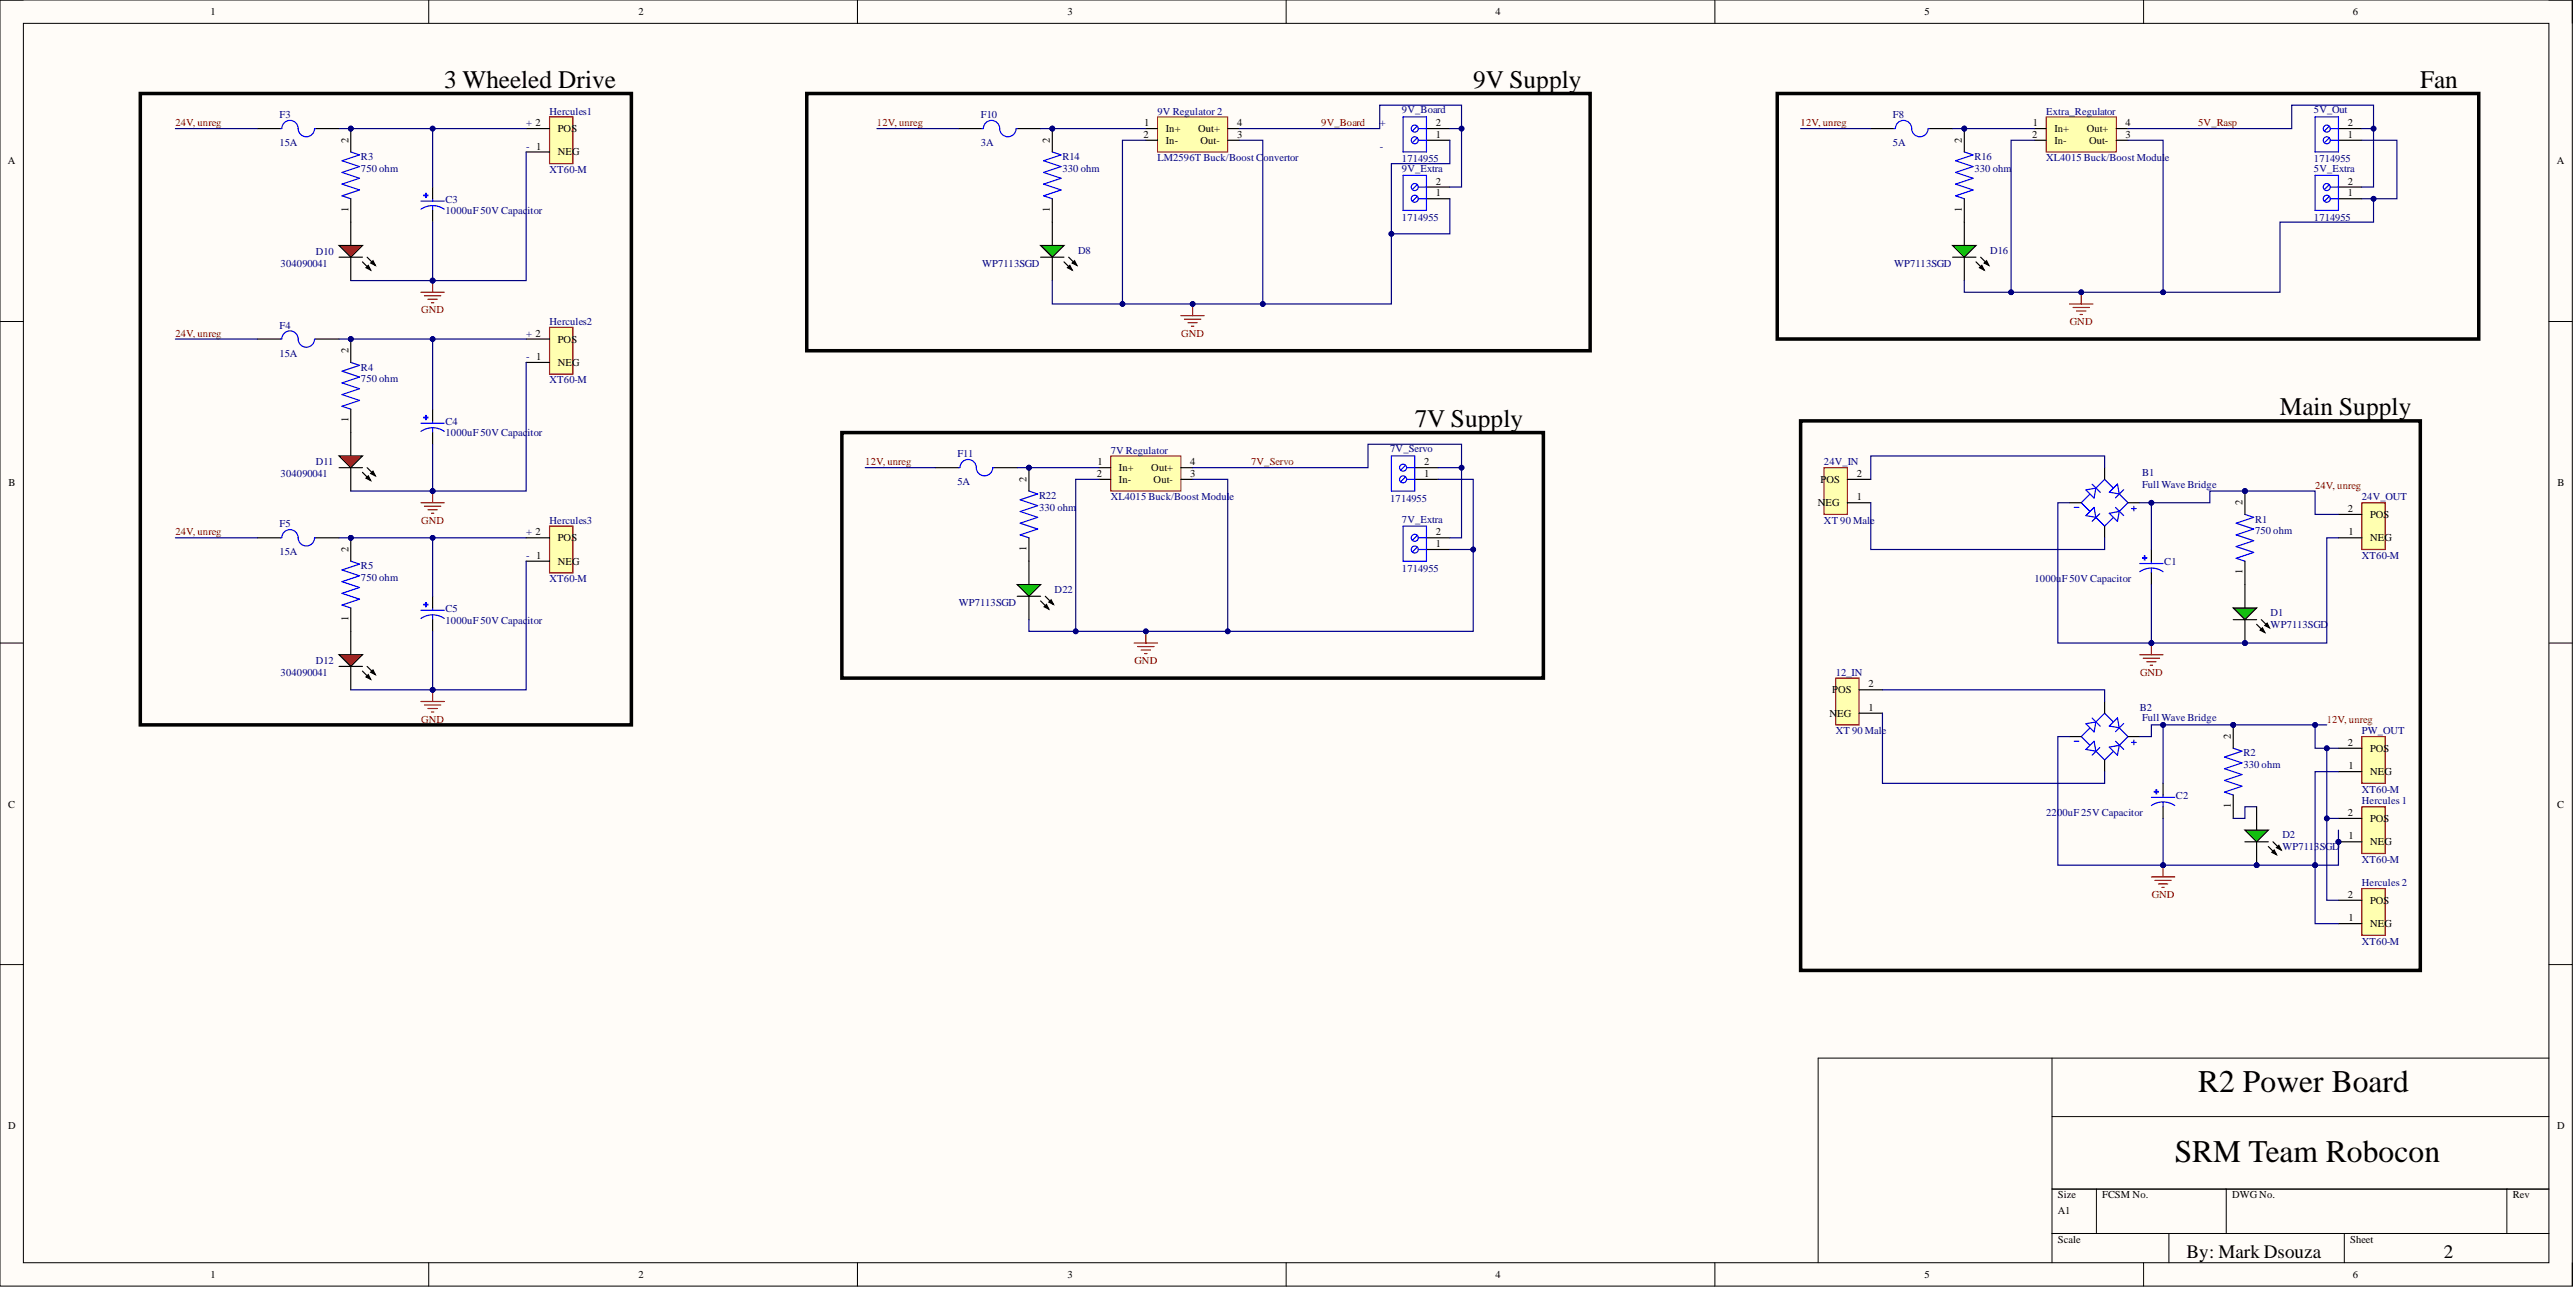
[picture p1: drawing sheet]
<svg xmlns="http://www.w3.org/2000/svg" width="558mm" height="279mm" viewBox="0 0 558 279" stroke-linecap="round" stroke-linejoin="round" font-family="sans-serif">
<defs><g id="words">
<g font-size="6.8">
<text x="476.7" y="236.7">R2 Power Board</text>
<text x="471.6" y="251.9">SRM Team Robocon</text>
</g>
<g font-size="5.5">
<text x="96.4" y="19.1">3 Wheeled Drive</text>
<text x="319.5" y="19.1">9V Supply</text>
<text x="524.9" y="19.1">Fan</text>
<text x="306.8" y="92.6">7V Supply</text>
<text x="494.5" y="90">Main Supply</text>
</g>
<g font-size="4.1">
<text x="474.2" y="272.8">By: Mark Dsouza</text>
<text x="530" y="272.8">2</text>
</g>
<g font-size="2.3">
<text x="45.6" y="3.3">1</text>
<text x="138.5" y="3.3">2</text>
<text x="231.5" y="3.3">3</text>
<text x="324.3" y="3.3">4</text>
<text x="417.4" y="3.3">5</text>
<text x="510.3" y="3.3">6</text>
<text x="121" y="28.6">POS</text>
<text x="248" y="29.9">2</text>
<text x="248.2" y="27.4">1</text>
<text x="252.8" y="28.6">In+</text>
<text x="259.8" y="28.6">Out+</text>
<text x="268.3" y="29.9">3</text>
<text x="268.3" y="27.4">4</text>
<text x="311.4" y="29.9">1</text>
<text x="311.4" y="27.4">2</text>
<text x="440.7" y="29.9">2</text>
<text x="440.9" y="27.4">1</text>
<text x="445.5" y="28.6">In+</text>
<text x="452.5" y="28.6">Out+</text>
<text x="461" y="29.9">3</text>
<text x="461" y="27.4">4</text>
<text x="509.2" y="29.9">1</text>
<text x="509.2" y="27.4">2</text>
<text x="1.7" y="35.6">A</text>
<text x="75.6" y="30.9" transform="rotate(-90 75.6 30.9)">2</text>
<text x="121" y="33.7">NEG</text>
<text x="227.7" y="30.9" transform="rotate(-90 227.7 30.9)">2</text>
<text x="252.8" y="31.2">In-</text>
<text x="260.3" y="31.2">Out-</text>
<text x="425.5" y="30.9" transform="rotate(-90 425.5 30.9)">2</text>
<text x="445.5" y="31.2">In-</text>
<text x="453.1" y="31.2">Out-</text>
<text x="554.5" y="35.6">A</text>
<text x="311.4" y="40">2</text>
<text x="509.2" y="40">2</text>
<text x="75.6" y="46" transform="rotate(-90 75.6 46)">1</text>
<text x="227.7" y="46" transform="rotate(-90 227.7 46)">1</text>
<text x="311.4" y="42.6">1</text>
<text x="425.5" y="46" transform="rotate(-90 425.5 46)">1</text>
<text x="509.2" y="42.6">1</text>
<text x="75.6" y="76.5" transform="rotate(-90 75.6 76.5)">2</text>
<text x="121" y="74.3">POS</text>
<text x="121" y="79.3">NEG</text>
<text x="75.6" y="91.6" transform="rotate(-90 75.6 91.6)">1</text>
<text x="238" y="100.9">1</text>
<text x="258.1" y="100.9">4</text>
<text x="308.9" y="100.9">2</text>
<text x="1.9" y="105.3">B</text>
<text x="222.6" y="104.4" transform="rotate(-90 222.6 104.4)">2</text>
<text x="237.9" y="103.4">2</text>
<text x="242.7" y="102.1">In+</text>
<text x="242.7" y="104.7">In-</text>
<text x="249.7" y="102.1">Out+</text>
<text x="250.2" y="104.7">Out-</text>
<text x="258.1" y="103.4">3</text>
<text x="308.9" y="103.4">1</text>
<text x="394.8" y="104.7">POS</text>
<text x="402.7" y="103.4">2</text>
<text x="554.7" y="105.3">B</text>
<text x="394.2" y="109.7">N</text>
<text x="395.9" y="109.7">EG</text>
<text x="402.7" y="108.5">1</text>
<text x="486.4" y="109.5" transform="rotate(-90 486.4 109.5)">2</text>
<text x="509.2" y="111">2</text>
<text x="514" y="112.3">POS</text>
<text x="75.6" y="119.6" transform="rotate(-90 75.6 119.6)">2</text>
<text x="121" y="117.3">POS</text>
<text x="222.6" y="119.4" transform="rotate(-90 222.6 119.4)">1</text>
<text x="311.4" y="118.6">1</text>
<text x="311.4" y="116.1">2</text>
<text x="509.3" y="116.1">1</text>
<text x="514" y="117.3">NEG</text>
<text x="121" y="122.4">NEG</text>
<text x="486.4" y="124.5" transform="rotate(-90 486.4 124.5)">1</text>
<text x="75.6" y="134.7" transform="rotate(-90 75.6 134.7)">1</text>
<text x="405.2" y="149">2</text>
<text x="396.8" y="155.4">N</text>
<text x="397.4" y="150.3">POS</text>
<text x="398.4" y="155.4">EG</text>
<text x="405.2" y="154.1">1</text>
<text x="483.8" y="160.2" transform="rotate(-90 483.8 160.2)">2</text>
<text x="509.2" y="161.7">2</text>
<text x="509.3" y="166.8">1</text>
<text x="514" y="163">POS</text>
<text x="514" y="168">NEG</text>
<text x="1.8" y="175">C</text>
<text x="483.8" y="175.2" transform="rotate(-90 483.8 175.2)">1</text>
<text x="509.2" y="176.9">2</text>
<text x="514" y="178.2">POS</text>
<text x="554.6" y="175">C</text>
<text x="509.3" y="182">1</text>
<text x="514" y="183.2">NEG</text>
<text x="509.2" y="194.6">2</text>
<text x="514" y="195.9">POS</text>
<text x="509.3" y="199.7">1</text>
<text x="514" y="201">NEG</text>
<text x="1.8" y="244.7">D</text>
<text x="554.6" y="244.7">D</text>
<text x="446.3" y="259.8">Size</text>
<text x="446.3" y="263.1">A1</text>
<text x="455.9" y="259.8">FCSM No.</text>
<text x="484.1" y="259.8">DWGNo.</text>
<text x="544.9" y="259.8">Rev</text>
<text x="446.3" y="269.4">Scale</text>
<text x="509.7" y="269.4">Sheet</text>
<text x="45.6" y="277">1</text>
<text x="138.5" y="277">2</text>
<text x="231.5" y="277">3</text>
<text x="324.3" y="277">4</text>
<text x="417.4" y="277">5</text>
<text x="510.3" y="277">6</text>
</g>
<g font-size="2.3" fill="#800000">
<text x="38" y="27.4">24V, unreg</text>
<text x="190.2" y="27.4">12V, unreg</text>
<text x="286.5" y="27.4">9V_Board</text>
<text x="390.5" y="27.4">12V, unreg</text>
<text x="476.7" y="27.4">5V_Rasp</text>
<text x="91.4" y="67.9">GND</text>
<text x="448.9" y="70.4">GND</text>
<text x="38" y="73">24V, unreg</text>
<text x="256.2" y="73">GND</text>
<text x="187.6" y="100.9">12V, unreg</text>
<text x="271.3" y="100.9">7V_Servo</text>
<text x="502.1" y="105.9">24V, unreg</text>
<text x="91.4" y="113.5">GND</text>
<text x="38" y="116.1">24V, unreg</text>
<text x="246.1" y="143.9">GND</text>
<text x="464.1" y="146.5">GND</text>
<text x="91.4" y="156.6">GND</text>
<text x="504.6" y="156.6">12V, unreg</text>
<text x="466.7" y="194.6">GND</text>
</g>
<g font-size="2.3" fill="#000080">
<text x="60.6" y="25.6">F3</text>
<text x="114.1" y="27.4">+ 2</text>
<text x="119.2" y="24.8">Hercules1</text>
<text x="212.7" y="25.6">F10</text>
<text x="251" y="24.8">9V Regulator 2</text>
<text x="299.2" y="27.4">+</text>
<text x="304" y="24.6">9V_Board</text>
<text x="410.5" y="25.6">F8</text>
<text x="443.8" y="24.8">Extra_Regulator</text>
<text x="501.8" y="24.6">5V_Out</text>
<text x="60.6" y="31.7">15A</text>
<text x="78.3" y="34.7">R3</text>
<text x="114.1" y="32.4">- 1</text>
<text x="212.7" y="31.7">3A</text>
<text x="230.4" y="34.7">R14</text>
<text x="251" y="35">LM2596T Buck/Boost Convertor</text>
<text x="299.2" y="32.4">-</text>
<text x="304" y="35.2">1714955</text>
<text x="410.5" y="31.7">5A</text>
<text x="428.2" y="34.7">R16</text>
<text x="443.8" y="35">XL4015 Buck/Boost Modul</text>
<text x="469.5" y="35">e</text>
<text x="501.8" y="35.2">1714955</text>
<text x="78.3" y="37.2">750 ohm</text>
<text x="119.2" y="37.5">XT60-M</text>
<text x="230.4" y="37.2">330 ohm</text>
<text x="304" y="37.2">9V_Extra</text>
<text x="428.2" y="37.2">330 ohm</text>
<text x="501.8" y="37.2">5V_Extra</text>
<text x="96.6" y="43.9">C3</text>
<text x="96.6" y="46.5">1000uF 50V Capacitor</text>
<text x="304" y="47.9">1714955</text>
<text x="501.8" y="47.9">1714955</text>
<text x="60.9" y="57.8">304090041</text>
<text x="68.5" y="55.2">D10</text>
<text x="213" y="57.8">WP7113SGD</text>
<text x="233.8" y="55">D8</text>
<text x="410.8" y="57.8">WP7113SGD</text>
<text x="431.6" y="55">D16</text>
<text x="60.6" y="71.2">F4</text>
<text x="119.2" y="70.4">Hercules2</text>
<text x="60.6" y="77.3">15A</text>
<text x="114.1" y="73">+ 2</text>
<text x="78.3" y="80.3">R4</text>
<text x="78.3" y="82.9">750 ohm</text>
<text x="114.1" y="78.1">- 1</text>
<text x="119.2" y="83.1">XT60-M</text>
<text x="96.6" y="92.1">C4</text>
<text x="96.6" y="94.6">1000uF 50V Capacitor</text>
<text x="68.5" y="100.9">D11</text>
<text x="207.7" y="99.1">F11</text>
<text x="240.9" y="98.3">7V Regulator</text>
<text x="301.5" y="98.1">7V_Servo</text>
<text x="395.6" y="100.9">24V_IN</text>
<text x="60.9" y="103.4">304090041</text>
<text x="207.7" y="105.2">5A</text>
<text x="464.5" y="103.1">B1</text>
<text x="464.5" y="105.7">Full Wave Bridge</text>
<text x="119.2" y="113.5">Hercules3</text>
<text x="225.3" y="108.2">R22</text>
<text x="225.3" y="110.7">330 ohm</text>
<text x="240.9" y="108.5">XL4015 Buck/Boost Modul</text>
<text x="266.6" y="108.5">e</text>
<text x="301.5" y="108.7">1714955</text>
<text x="304" y="113.3">7V_Extra</text>
<text x="395.6" y="113.5">XT 90 Male</text>
<text x="489.1" y="113.3">R1</text>
<text x="512.2" y="108.5">24V_OUT</text>
<text x="60.6" y="114.3">F5</text>
<text x="114.1" y="116.1">+ 2</text>
<text x="489.1" y="115.8">750 ohm</text>
<text x="60.6" y="120.4">15A</text>
<text x="78.3" y="123.4">R5</text>
<text x="78.3" y="126">750 ohm</text>
<text x="114.1" y="121.1">- 1</text>
<text x="304" y="123.9">1714955</text>
<text x="469.4" y="122.5">C1</text>
<text x="512.2" y="121.1">XT60-M</text>
<text x="119.2" y="126.2">XT60-M</text>
<text x="207.9" y="131.3">WP7113SGD</text>
<text x="228.7" y="128.5">D22</text>
<text x="441.2" y="126.2">1000uF 50V Capacitor</text>
<text x="96.6" y="132.6">C5</text>
<text x="96.6" y="135.2">1000uF 50V Capacitor</text>
<text x="492.4" y="133.6">D1</text>
<text x="492.4" y="136.1">WP7113SGD</text>
<text x="68.5" y="143.9">D12</text>
<text x="60.9" y="146.5">304090041</text>
<text x="398.1" y="146.5">12_IN</text>
<text x="464" y="154.1">B2</text>
<text x="398.1" y="159.2">XT 90 Male</text>
<text x="464.5" y="156.4">Full Wave Bridge</text>
<text x="512.2" y="159.2">PW_OUT</text>
<text x="486.5" y="164">R2</text>
<text x="486.5" y="166.5">330 ohm</text>
<text x="471.9" y="173.2">C2</text>
<text x="512.2" y="171.8">XT60-M</text>
<text x="443.8" y="176.9">2200uF 25V Capacitor</text>
<text x="512.2" y="174.4">Hercules 1</text>
<text x="495" y="181.7">D2</text>
<text x="495" y="184.2">WP7113SGD</text>
<text x="512.2" y="187">XT60-M</text>
<text x="512.2" y="192.1">Hercules 2</text>
<text x="512.2" y="204.8">XT60-M</text>
</g>
</g></defs>
<path d="M0 0h557.9v278.8h-557.9z" fill-rule="evenodd" fill="#fffcf8"/>
<path d="M0 0h557.9v278.8h-557.9z" fill="none" stroke="#000" stroke-width=".22"/>
<path d="M5.1 5.1h547.7v268.6h-547.7z" fill-rule="evenodd" fill="#fffcf8"/>
<g fill="none" stroke="#000" stroke-width=".22">
<path d="M0 0h5.1M93 0v5.1M186 0v5.1M278.9 0v5.1M371.9 0v5.1M464.9 0v5.1M552.8 0h5.1v5.1M5.1 5.1h547.7v268.6h-547.7zM0 69.7h5.1M552.8 69.7h5.1M0 139.4h5.1M552.8 139.4h5.1"/>
<path d="M0 209.1h5.1M552.8 209.1h5.1M445 229.4v44.3M552.8 229.4h-158.5v44.3M445 242h107.8M445 257.7h107.8M454.7 257.7v9.7M482.8 257.7v9.7M543.7 257.7v9.7M93 273.7v5.1M186 273.7v5.1M278.9 273.7v5.1"/>
<path d="M371.9 273.7v5.1M445 267.4h107.8M464.9 273.7v5.1M470.4 267.4v6.3M508.4 267.4v6.3M557.9 273.7v5.1"/>
</g>
<path d="M30.4 20.3h106.5v136.8h-106.5zM175 20.3h169.9v55.7h-169.9zM385.4 20.3h152.2v53.2h-152.2zM390.5 91.2h134.4v119.1h-134.4z" fill="none" stroke="#000" stroke-width=".76"/>
<circle cx="486.9" cy="139.4" r=".51" fill="#000080"/>
<circle cx="486.9" cy="139.4" r=".51" fill="none" stroke="#000080" stroke-width=".22"/>
<path d="M486.9 126.7v5.1M486.9 134.3v5.1" fill="none" stroke="#000" stroke-width=".25"/>
<circle cx="486.9" cy="139.4" r=".51" fill="#000080"/>
<circle cx="486.9" cy="139.4" r=".51" fill="none" stroke="#000080" stroke-width=".22"/>
<path d="M484.3 131.8h5.1l-2.5 2.5z" fill="#00bf00"/>
<path d="M484.3 131.8h5.1l-2.5 2.5zM484.3 134.3h5.1M489.4 135.3l1.8 1.8M490.2 136.6l.5-.5 .5 1zM490.4 134.3l1.8 1.8M491.2 135.6l.5-.5 .5 1z" fill="none" stroke="#000" stroke-width=".25"/>
<path d="M490.2 136.6l.5-.5 .5 1zM491.2 135.6l.5-.5 .5 1z" fill="#000"/>
<path d="M91.3 63.4h5.1M92 64.1h3.6M92.8 64.9h2M93.6 65.6h.5M93.8 60.8v2.6" fill="none" stroke="#800000" stroke-width=".25"/>
<circle cx="93.8" cy="60.8" r=".51" fill="#000080"/>
<circle cx="93.8" cy="60.8" r=".51" fill="none" stroke="#000080" stroke-width=".22"/>
<path d="M91.3 109h5.1M92 109.7h3.6M92.8 110.5h2M93.6 111.3h.5M93.8 106.4v2.6" fill="none" stroke="#800000" stroke-width=".25"/>
<circle cx="93.8" cy="106.4" r=".51" fill="#000080"/>
<circle cx="93.8" cy="106.4" r=".51" fill="none" stroke="#000080" stroke-width=".22"/>
<path d="M91.3 152.1h5.1M92 152.8h3.6M92.8 153.6h2M93.6 154.3h.5M93.8 149.5v2.6" fill="none" stroke="#800000" stroke-width=".25"/>
<circle cx="93.8" cy="149.5" r=".51" fill="#000080"/>
<circle cx="93.8" cy="149.5" r=".51" fill="none" stroke="#000080" stroke-width=".22"/>
<circle cx="489.4" cy="187.5" r=".51" fill="#000080"/>
<circle cx="489.4" cy="187.5" r=".51" fill="none" stroke="#000080" stroke-width=".22"/>
<path d="M489.4 174.9v5M489.4 182.5v5" fill="none" stroke="#000" stroke-width=".25"/>
<circle cx="489.4" cy="187.5" r=".51" fill="#000080"/>
<circle cx="489.4" cy="187.5" r=".51" fill="none" stroke="#000080" stroke-width=".22"/>
<path d="M486.9 179.9h5l-2.5 2.6z" fill="#00bf00"/>
<path d="M486.9 179.9h5l-2.5 2.6zM486.9 182.5h5M491.9 183.5l1.8 1.8M492.7 184.7l.5-.5 .5 1.1zM492.9 182.5l1.8 1.7M493.7 183.7l.5-.5 .5 1z" fill="none" stroke="#000" stroke-width=".25"/>
<path d="M492.7 184.7l.5-.5 .5 1.1zM493.7 183.7l.5-.5 .5 1z" fill="#000"/>
<path d="M466.6 139.4v2.5M464 141.9h5.1M464.8 142.7h3.6M465.6 143.4h2M466.3 144.2h.5" fill="none" stroke="#800000" stroke-width=".25"/>
<circle cx="466.6" cy="139.4" r=".51" fill="#000080"/>
<circle cx="466.6" cy="139.4" r=".51" fill="none" stroke="#000080" stroke-width=".22"/>
<path d="M466.6 190.1h5M467.3 190.8h3.6M468.1 191.6h2M468.9 192.4h.5M469.1 187.5v2.6" fill="none" stroke="#800000" stroke-width=".25"/>
<circle cx="469.1" cy="187.5" r=".51" fill="#000080"/>
<circle cx="469.1" cy="187.5" r=".51" fill="none" stroke="#000080" stroke-width=".22"/>
<path d="M76.1 48.1v5.1M76.1 55.8v5" fill="none" stroke="#000" stroke-width=".25"/>
<path d="M73.5 53.2h5.1l-2.5 2.6z" fill="#f00"/>
<path d="M73.5 53.2h5.1l-2.5 2.6zM73.5 55.8h5.1M78.6 56.8l1.8 1.7M79.4 58l.5-.5 .5 1zM79.6 55.8l1.8 1.7M80.4 57l.5-.5 .5 1zM76.1 93.8v5M76.1 101.4v5" fill="none" stroke="#000" stroke-width=".25"/>
<path d="M79.4 58l.5-.5 .5 1zM80.4 57l.5-.5 .5 1z" fill="#000"/>
<path d="M73.5 98.8h5.1l-2.5 2.6z" fill="#f00"/>
<path d="M73.5 98.8h5.1l-2.5 2.6zM73.5 101.4h5.1M78.6 102.4l1.8 1.8M79.4 103.6l.5-.5 .5 1.1zM79.6 101.4l1.8 1.7M80.4 102.6l.5-.5 .5 1zM76.1 136.8v5.1M76.1 144.5v5" fill="none" stroke="#000" stroke-width=".25"/>
<path d="M79.4 103.6l.5-.5 .5 1.1zM80.4 102.6l.5-.5 .5 1z" fill="#000"/>
<path d="M73.5 141.9h5.1l-2.5 2.6z" fill="#f00"/>
<path d="M73.5 141.9h5.1l-2.5 2.6zM73.5 144.5h5.1M78.6 145.5l1.8 1.7M79.4 146.7l.5-.5 .5 1zM79.6 144.5l1.8 1.7M80.4 145.7l.5-.5 .5 1z" fill="none" stroke="#000" stroke-width=".25"/>
<path d="M79.4 146.7l.5-.5 .5 1zM80.4 145.7l.5-.5 .5 1z" fill="#000"/>
<path d="M448.8 65.9h5.1M449.6 66.6h3.5M450.3 67.4h2.1M451.1 68.2h.5M451.4 63.4v2.5" fill="none" stroke="#800000" stroke-width=".25"/>
<circle cx="451.4" cy="63.4" r=".51" fill="#000080"/>
<circle cx="451.4" cy="63.4" r=".51" fill="none" stroke="#000080" stroke-width=".22"/>
<path d="M426 48.1v5.1M426 55.8v5" fill="none" stroke="#000" stroke-width=".25"/>
<path d="M423.5 53.2h5l-2.5 2.6z" fill="#00bf00"/>
<path d="M228.2 48.1v5.1M228.2 55.8v5M423.5 53.2h5l-2.5 2.6zM423.5 55.8h5M428.5 56.8l1.8 1.7M429.3 58l.5-.5 .5 1zM429.6 55.8l1.7 1.7M430.3 57l.5-.5 .5 1z" fill="none" stroke="#000" stroke-width=".25"/>
<path d="M429.3 58l.5-.5 .5 1zM430.3 57l.5-.5 .5 1z" fill="#000"/>
<path d="M225.7 53.2h5.1l-2.6 2.6z" fill="#00bf00"/>
<path d="M225.7 53.2h5.1l-2.6 2.6zM225.7 55.8h5.1M230.8 56.8l1.7 1.7M231.5 58l.5-.5 .5 1zM231.8 55.8l1.7 1.7M232.5 57l.5-.5 .5 1z" fill="none" stroke="#000" stroke-width=".25"/>
<path d="M231.5 58l.5-.5 .5 1zM232.5 57l.5-.5 .5 1z" fill="#000"/>
<path d="M256.1 68.4h5.1M256.9 69.2h3.5M257.6 69.9h2.1M258.4 70.7h.5M258.6 65.9v2.5" fill="none" stroke="#800000" stroke-width=".25"/>
<circle cx="258.6" cy="65.9" r=".51" fill="#000080"/>
<circle cx="258.6" cy="65.9" r=".51" fill="none" stroke="#000080" stroke-width=".22"/>
<path d="M182.6 93.8h152.1v53.2h-152.1z" fill="none" stroke="#000" stroke-width=".76"/>
<path d="M246 139.4h5M248.5 136.8v2.6M246.7 140.1h3.6M247.5 140.9h2M248.2 141.7h.6" fill="none" stroke="#800000" stroke-width=".25"/>
<circle cx="248.5" cy="136.9" r=".51" fill="#000080"/>
<circle cx="248.5" cy="136.9" r=".51" fill="none" stroke="#000080" stroke-width=".22"/>
<path d="M223.1 121.6v5.1M223.1 129.2v5.1" fill="none" stroke="#000" stroke-width=".25"/>
<path d="M220.6 126.7h5.1l-2.6 2.5z" fill="#00bf00"/>
<path d="M220.6 126.7h5.1l-2.6 2.5zM220.6 129.2h5.1M225.7 130.3l1.8 1.7M226.4 131.5l.5-.5 .6 1zM226.7 129.2l1.8 1.8M227.5 130.5l.5-.5 .5 1z" fill="none" stroke="#000" stroke-width=".25"/>
<path d="M226.4 131.5l.5-.5 .6 1zM227.5 130.5l.5-.5 .5 1z" fill="#000"/>
<circle cx="486.9" cy="106.4" r=".51" fill="#000080"/>
<circle cx="486.9" cy="106.4" r=".51" fill="none" stroke="#000080" stroke-width=".22"/>
<path d="M486.9 111.5l1.9 .6-3.8 1.3 3.8 1.3-3.8 1.2 3.8 1.3-3.8 1.3 3.8 1.2-3.8 1.3 1.9 .6" fill="none" stroke="#00f" stroke-width=".25"/>
<path d="M486.9 106.4v5.1M486.9 121.6v5.1" fill="none" stroke="#000" stroke-width=".25"/>
<circle cx="486.9" cy="106.4" r=".51" fill="#000080"/>
<circle cx="486.9" cy="106.4" r=".51" fill="none" stroke="#000080" stroke-width=".22"/>
<circle cx="484.3" cy="157.1" r=".51" fill="#000080"/>
<circle cx="484.3" cy="157.1" r=".51" fill="none" stroke="#000080" stroke-width=".22"/>
<path d="M484.3 162.2l1.9 .6-3.8 1.3 3.8 1.3-3.8 1.2 3.8 1.3-3.8 1.3 3.8 1.2-3.8 1.3 1.9 .6" fill="none" stroke="#00f" stroke-width=".25"/>
<path d="M484.3 157.1v5.1M484.3 172.3v5.1" fill="none" stroke="#000" stroke-width=".25"/>
<circle cx="484.3" cy="157.1" r=".51" fill="#000080"/>
<circle cx="484.3" cy="157.1" r=".51" fill="none" stroke="#000080" stroke-width=".22"/>
<circle cx="76.1" cy="27.9" r=".51" fill="#000080"/>
<circle cx="76.1" cy="27.9" r=".51" fill="none" stroke="#000080" stroke-width=".22"/>
<path d="M76.1 32.9l1.9 .7-3.8 1.2 3.8 1.3-3.8 1.3 3.8 1.2-3.8 1.3 3.8 1.3-3.8 1.2 1.9 .7" fill="none" stroke="#00f" stroke-width=".25"/>
<path d="M76.1 27.9v5M76.1 43.1v5" fill="none" stroke="#000" stroke-width=".25"/>
<circle cx="76.1" cy="27.9" r=".51" fill="#000080"/>
<circle cx="76.1" cy="27.9" r=".51" fill="none" stroke="#000080" stroke-width=".22"/>
<circle cx="76.1" cy="73.5" r=".51" fill="#000080"/>
<circle cx="76.1" cy="73.5" r=".51" fill="none" stroke="#000080" stroke-width=".22"/>
<path d="M76.1 78.6l1.9 .6-3.8 1.3 3.8 1.2-3.8 1.3 3.8 1.3-3.8 1.2 3.8 1.3-3.8 1.3 1.9 .6" fill="none" stroke="#00f" stroke-width=".25"/>
<path d="M76.1 73.5v5.1M76.1 88.7v5.1" fill="none" stroke="#000" stroke-width=".25"/>
<circle cx="76.1" cy="73.5" r=".51" fill="#000080"/>
<circle cx="76.1" cy="73.5" r=".51" fill="none" stroke="#000080" stroke-width=".22"/>
<circle cx="76.1" cy="116.6" r=".51" fill="#000080"/>
<circle cx="76.1" cy="116.6" r=".51" fill="none" stroke="#000080" stroke-width=".22"/>
<path d="M76.1 121.6l1.9 .7-3.8 1.2 3.8 1.3-3.8 1.3 3.8 1.2-3.8 1.3 3.8 1.3-3.8 1.2 1.9 .7" fill="none" stroke="#00f" stroke-width=".25"/>
<path d="M76.1 116.6v5M76.1 131.8v5" fill="none" stroke="#000" stroke-width=".25"/>
<circle cx="76.1" cy="116.6" r=".51" fill="#000080"/>
<circle cx="76.1" cy="116.6" r=".51" fill="none" stroke="#000080" stroke-width=".22"/>
<circle cx="228.2" cy="27.9" r=".51" fill="#000080"/>
<circle cx="228.2" cy="27.9" r=".51" fill="none" stroke="#000080" stroke-width=".22"/>
<path d="M228.2 32.9l1.9 .7-3.8 1.2 3.8 1.3-3.8 1.3 3.8 1.2-3.8 1.3 3.8 1.3-3.8 1.2 1.9 .7" fill="none" stroke="#00f" stroke-width=".25"/>
<path d="M228.2 27.9v5M228.2 43.1v5" fill="none" stroke="#000" stroke-width=".25"/>
<circle cx="228.2" cy="27.9" r=".51" fill="#000080"/>
<circle cx="228.2" cy="27.9" r=".51" fill="none" stroke="#000080" stroke-width=".22"/>
<circle cx="223.1" cy="101.4" r=".51" fill="#000080"/>
<circle cx="223.1" cy="101.4" r=".51" fill="none" stroke="#000080" stroke-width=".22"/>
<path d="M223.1 106.4l1.9 .7-3.8 1.2 3.8 1.3-3.8 1.3 3.8 1.2-3.8 1.3 3.8 1.3-3.8 1.2 1.9 .7" fill="none" stroke="#00f" stroke-width=".25"/>
<path d="M223.1 101.4v5M223.1 116.6v5" fill="none" stroke="#000" stroke-width=".25"/>
<circle cx="223.1" cy="101.4" r=".51" fill="#000080"/>
<circle cx="223.1" cy="101.4" r=".51" fill="none" stroke="#000080" stroke-width=".22"/>
<circle cx="426" cy="27.9" r=".51" fill="#000080"/>
<circle cx="426" cy="27.9" r=".51" fill="none" stroke="#000080" stroke-width=".22"/>
<path d="M426 32.9l1.9 .7-3.8 1.2 3.8 1.3-3.8 1.3 3.8 1.2-3.8 1.3 3.8 1.3-3.8 1.2 1.9 .7" fill="none" stroke="#00f" stroke-width=".25"/>
<path d="M426 27.9v5M426 43.1v5" fill="none" stroke="#000" stroke-width=".25"/>
<circle cx="426" cy="27.9" r=".51" fill="#000080"/>
<circle cx="426" cy="27.9" r=".51" fill="none" stroke="#000080" stroke-width=".22"/>
<path d="M251 25.3h15.3v7.6h-15.3z" fill-rule="evenodd" fill="#ffffb0"/>
<path d="M251 25.3h15.3v7.6h-15.3z" fill="none" stroke="#800000" stroke-width=".22"/>
<path d="M248.5 27.9h2.5M248.5 30.4h2.5M266.3 27.9h2.5M266.3 30.4h2.5" fill="none" stroke="#000" stroke-width=".25"/>
<path d="M240.9 98.8h15.2v7.6h-15.2z" fill-rule="evenodd" fill="#ffffb0"/>
<path d="M240.9 98.8h15.2v7.6h-15.2z" fill="none" stroke="#800000" stroke-width=".22"/>
<path d="M238.4 101.4h2.5M238.4 103.9h2.5M256.1 101.4h2.5M256.1 103.9h2.5" fill="none" stroke="#000" stroke-width=".25"/>
<path d="M465.1 120.5h.1v.9h-.1z" fill-rule="evenodd" fill="#00f"/>
<path d="M465.1 120.5h.1v.9h-.1z" fill="none" stroke="#00f" stroke-width=".25"/>
<path d="M464.7 120.9h.9v.1h-.9z" fill-rule="evenodd" fill="#00f"/>
<path d="M464 123.9a4.5 4.5 0 0 1 5.1 0M464 122.2h5.1M464.7 120.9h.9v.1h-.9zM466.6 121.6v.6M466.6 123.2v1" fill="none" stroke="#00f" stroke-width=".25"/>
<path d="M466.6 119.1v2.5M466.6 124.2v2.5" fill="none" stroke="#000" stroke-width=".25"/>
<path d="M467.6 171.2h.1v.9h-.1z" fill-rule="evenodd" fill="#00f"/>
<path d="M467.6 171.2h.1v.9h-.1z" fill="none" stroke="#00f" stroke-width=".25"/>
<path d="M467.2 171.5h.9v.2h-.9z" fill-rule="evenodd" fill="#00f"/>
<path d="M466.6 174.6a4.5 4.5 0 0 1 5 0M466.6 172.8h5M467.2 171.5h.9v.2h-.9zM469.1 172.3v.5M469.1 173.9v1" fill="none" stroke="#00f" stroke-width=".25"/>
<path d="M469.1 169.8v2.5M469.1 174.9v2.5" fill="none" stroke="#000" stroke-width=".25"/>
<path d="M92.3 41.9h.1v.9h-.1z" fill-rule="evenodd" fill="#00f"/>
<path d="M92.3 41.9h.1v.9h-.1z" fill="none" stroke="#00f" stroke-width=".25"/>
<path d="M91.9 42.3h.9v.1h-.9z" fill-rule="evenodd" fill="#00f"/>
<path d="M91.3 45.4a4.4 4.4 0 0 1 5.1 0M91.3 43.6h5.1M91.9 42.3h.9v.1h-.9zM93.8 43.1v.5M93.8 44.6v1" fill="none" stroke="#00f" stroke-width=".25"/>
<path d="M93.8 40.5v2.6M93.8 45.6v2.5" fill="none" stroke="#000" stroke-width=".25"/>
<path d="M92.3 90.1h.1v.9h-.1z" fill-rule="evenodd" fill="#00f"/>
<path d="M92.3 90.1h.1v.9h-.1z" fill="none" stroke="#00f" stroke-width=".25"/>
<path d="M91.9 90.4h.9v.2h-.9z" fill-rule="evenodd" fill="#00f"/>
<path d="M91.3 93.5a4.4 4.4 0 0 1 5.1 0M91.3 91.7h5.1M91.9 90.4h.9v.2h-.9zM93.8 91.2v.5M93.8 92.8v1" fill="none" stroke="#00f" stroke-width=".25"/>
<path d="M93.8 88.7v2.5M93.8 93.8v2.5" fill="none" stroke="#000" stroke-width=".25"/>
<path d="M92.3 130.6h.1v.9h-.1z" fill-rule="evenodd" fill="#00f"/>
<path d="M92.3 130.6h.1v.9h-.1z" fill="none" stroke="#00f" stroke-width=".25"/>
<path d="M91.9 131h.9v.1h-.9z" fill-rule="evenodd" fill="#00f"/>
<path d="M91.3 134.1a4.4 4.4 0 0 1 5.1 0M91.3 132.3h5.1M91.9 131h.9v.1h-.9zM93.8 131.8v.5M93.8 133.3v1" fill="none" stroke="#00f" stroke-width=".25"/>
<path d="M93.8 129.2v2.6M93.8 134.3v2.5" fill="none" stroke="#000" stroke-width=".25"/>
<path d="M512.2 159.7h5.1v10.1h-5.1z" fill-rule="evenodd" fill="#ffffb0"/>
<path d="M512.2 159.7h5.1v10.1h-5.1z" fill="none" stroke="#800000" stroke-width=".25"/>
<path d="M507.1 167.3h5.1M507.1 162.2h5.1" fill="none" stroke="#000" stroke-width=".25"/>
<path d="M119.2 25.3h5.1v10.2h-5.1z" fill-rule="evenodd" fill="#ffffb0"/>
<path d="M119.2 25.3h5.1v10.2h-5.1z" fill="none" stroke="#800000" stroke-width=".25"/>
<path d="M114.1 32.9h5.1M114.1 27.9h5.1" fill="none" stroke="#000" stroke-width=".25"/>
<path d="M119.2 71h5.1v10.1h-5.1z" fill-rule="evenodd" fill="#ffffb0"/>
<path d="M119.2 71h5.1v10.1h-5.1z" fill="none" stroke="#800000" stroke-width=".25"/>
<path d="M114.1 78.6h5.1M114.1 73.5h5.1" fill="none" stroke="#000" stroke-width=".25"/>
<path d="M119.2 114h5.1v10.2h-5.1z" fill-rule="evenodd" fill="#ffffb0"/>
<path d="M119.2 114h5.1v10.2h-5.1z" fill="none" stroke="#800000" stroke-width=".25"/>
<path d="M309.4 30.4h5M309.4 27.9h5M114.1 116.6h5.1M114.1 121.6h5.1" fill="none" stroke="#000" stroke-width=".25"/>
<circle cx="306.8" cy="30.4" r=".76" fill="#fff"/>
<g fill="none" stroke="#00f" stroke-width=".25">
<path d="M307.4 29.9l-1.1 1"/>
<circle cx="306.8" cy="30.4" r=".76"/>
</g>
<circle cx="306.8" cy="27.9" r=".76" fill="#fff"/>
<g fill="none" stroke="#00f" stroke-width=".25">
<path d="M304.3 25.3h5.1v7.6h-5.1zM307.4 27.3l-1.1 1.1M307.6 30.4h1.8M307.6 27.9h1.8"/>
<circle cx="306.8" cy="27.9" r=".76"/>
</g>
<path d="M306.8 103.9h5.1M306.8 101.4h5.1" fill="none" stroke="#000" stroke-width=".25"/>
<circle cx="304.3" cy="103.9" r=".76" fill="#fff"/>
<g fill="none" stroke="#00f" stroke-width=".25">
<path d="M304.8 103.4l-1 1"/>
<circle cx="304.3" cy="103.9" r=".76"/>
</g>
<circle cx="304.3" cy="101.4" r=".76" fill="#fff"/>
<g fill="none" stroke="#00f" stroke-width=".25">
<path d="M301.8 98.8h5v7.6h-5zM304.8 100.8l-1 1.1M305 103.9h1.8M305 101.4h1.8"/>
<circle cx="304.3" cy="101.4" r=".76"/>
</g>
<path d="M507.1 30.4h5.1M507.1 27.9h5.1" fill="none" stroke="#000" stroke-width=".25"/>
<circle cx="504.6" cy="30.4" r=".76" fill="#fff"/>
<g fill="none" stroke="#00f" stroke-width=".25">
<path d="M505.2 29.9l-1.1 1.1"/>
<circle cx="504.6" cy="30.4" r=".76"/>
</g>
<circle cx="504.6" cy="27.9" r=".76" fill="#fff"/>
<g fill="none" stroke="#00f" stroke-width=".25">
<path d="M502.1 25.3h5v7.6h-5zM505.2 27.3l-1.1 1.1M505.4 30.4h1.7M505.4 27.9h1.7"/>
<circle cx="504.6" cy="27.9" r=".76"/>
</g>
<path d="M507.1 43.1h5.1M507.1 40.5h5.1" fill="none" stroke="#000" stroke-width=".25"/>
<circle cx="504.6" cy="43.1" r=".76" fill="#fff"/>
<g fill="none" stroke="#00f" stroke-width=".25">
<path d="M505.2 42.6l-1.1 1"/>
<circle cx="504.6" cy="43.1" r=".76"/>
</g>
<circle cx="504.6" cy="40.5" r=".76" fill="#fff"/>
<g fill="none" stroke="#00f" stroke-width=".25">
<path d="M502.1 38h5v7.6h-5zM505.2 40l-1.1 1.1M505.4 43.1h1.7M505.4 40.5h1.7"/>
<circle cx="504.6" cy="40.5" r=".76"/>
</g>
<path d="M443.8 25.3h15.2v7.6h-15.2z" fill-rule="evenodd" fill="#ffffb0"/>
<path d="M443.8 25.3h15.2v7.6h-15.2z" fill="none" stroke="#800000" stroke-width=".22"/>
<g fill="none" stroke="#000" stroke-width=".25">
<path d="M55.8 27.9h5.1M68.5 27.9h5M207.9 27.9h5.1M220.6 27.9h5.1M405.7 27.9h5.1M418.4 27.9h5.1M441.2 27.9h2.6M441.2 30.4h2.6M459 27.9h2.5M459 30.4h2.5M309.4 43.1h5M309.4 40.5h5"/>
<path d="M55.8 73.5h5.1M68.5 73.5h5M55.8 116.6h5.1M68.5 116.6h5M202.9 101.4h5M215.5 101.4h5.1M448.8 109h2.6M456.4 101.4v2.5M456.4 114v2.6M461.5 109h2.5M448.8 159.7h2.6M456.4 152.1v2.5"/>
<path d="M461.5 159.7h2.5M456.4 164.7v2.6"/>
</g>
<g fill="none" stroke="#00f" stroke-width=".25">
<path d="M60.9 27.9h.2M61.1 27.8a1.77 1.77 0 0 1 1.8-1.7 1.77 1.77 0 0 1 1.8 1.8 1.78 1.78 0 0 0 1.7 1.7 1.78 1.78 0 0 0 1.8-1.7M68.2 27.9h.3M213 27.9h.3M213.3 27.8a1.77 1.77 0 0 1 1.8-1.7 1.77 1.77 0 0 1 1.7 1.8 1.78 1.78 0 0 0 1.7 1.7 1.78 1.78 0 0 0 1.9-1.7M220.4 27.9h.2M410.8 27.9h.2M411.1 27.8a1.76 1.76 0 0 1 1.7-1.7 1.76 1.76 0 0 1 1.8 1.8 1.78 1.78 0 0 0 1.7 1.7 1.78 1.78 0 0 0 1.8-1.7M418.1 27.9h.3M60.9 73.5h.2M61.1 73.4a1.77 1.77 0 0 1 1.8-1.7 1.77 1.77 0 0 1 1.8 1.8 1.78 1.78 0 0 0 1.7 1.8 1.78 1.78 0 0 0 1.8-1.8M68.2 73.5h.3"/>
<path d="M60.9 116.6h.2M61.1 116.5a1.77 1.77 0 0 1 1.8-1.7 1.77 1.77 0 0 1 1.8 1.8 1.78 1.78 0 0 0 1.7 1.7 1.78 1.78 0 0 0 1.8-1.7M68.2 116.6h.3M207.9 101.4h.3M208.2 101.3a1.77 1.77 0 0 1 1.8-1.7 1.77 1.77 0 0 1 1.7 1.8 1.78 1.78 0 0 0 1.8 1.7 1.78 1.78 0 0 0 1.8-1.7M215.3 101.4h.2M449.8 110h1.1M452.4 106.2l2.1-.4-.3 2.2zM452.4 111.8l1.8-1.8 .3 2.1zM453.2 107.2l-1.8 1.8 1.8 1.8M453.7 105l1.8 1.7M454.5 112.1l1.9 1.9 1.9-1.8"/>
<path d="M455.4 111.4l-1.7 1.6M457.4 111.3l2.2-.4-.4 2.1zM457.4 106.7l1.8-1.8 .4 2.2zM458.3 105.7l-1.9-1.8-1.9 1.9M458.8 110l1.8 1.8M459.6 107.1l1.9 1.9-1.9 1.9M460.6 106.1l-1.8 1.8M462.3 110.2h1M462.8 109.7v1M452.4 156.9l2.1-.4-.3 2.1zM453.2 157.9l-1.8 1.8 1.8 1.8M453.7 155.6l1.8 1.8"/>
<path d="M457.4 157.4l1.8-1.8 .4 2.2zM458.3 156.4l-1.9-1.8-1.9 1.9M459.6 157.8l1.9 1.9-1.9 1.9M460.6 156.8l-1.8 1.8M449.8 160.7h1.1M452.4 162.4l1.8-1.7 .3 2.1zM454.5 162.8l1.9 1.9 1.9-1.8M455.4 162l-1.7 1.7M457.4 161.9l2.2-.3-.4 2.1zM458.8 160.7l1.8 1.7M462.3 160.9h1M462.8 160.4v1"/>
</g>
<circle cx="306.8" cy="43.1" r=".76" fill="#fff"/>
<g fill="none" stroke="#00f" stroke-width=".25">
<path d="M307.4 42.6l-1.1 1"/>
<circle cx="306.8" cy="43.1" r=".76"/>
</g>
<circle cx="306.8" cy="40.5" r=".76" fill="#fff"/>
<g fill="none" stroke="#00f" stroke-width=".25">
<path d="M304.3 38h5.1v7.6h-5.1zM307.4 40l-1.1 1.1M307.6 43.1h1.8M307.6 40.5h1.8"/>
<circle cx="306.8" cy="40.5" r=".76"/>
</g>
<path d="M309.4 119.1h5M309.4 116.6h5" fill="none" stroke="#000" stroke-width=".25"/>
<circle cx="306.8" cy="119.1" r=".76" fill="#fff"/>
<g fill="none" stroke="#00f" stroke-width=".25">
<path d="M307.4 118.6l-1.1 1"/>
<circle cx="306.8" cy="119.1" r=".76"/>
</g>
<circle cx="306.8" cy="116.6" r=".76" fill="#fff"/>
<g fill="none" stroke="#00f" stroke-width=".25">
<path d="M304.3 114h5.1v7.6h-5.1zM307.4 116l-1.1 1.1M307.6 119.1h1.8M307.6 116.6h1.8"/>
<circle cx="306.8" cy="116.6" r=".76"/>
</g>
<path d="M512.2 109h5.1v10.1h-5.1z" fill-rule="evenodd" fill="#ffffb0"/>
<path d="M512.2 109h5.1v10.1h-5.1z" fill="none" stroke="#800000" stroke-width=".25"/>
<path d="M507.1 116.6h5.1M507.1 111.5h5.1" fill="none" stroke="#000" stroke-width=".25"/>
<path d="M395.6 101.4h5v10.1h-5z" fill-rule="evenodd" fill="#ffffb0"/>
<path d="M395.6 101.4h5v10.1h-5z" fill="none" stroke="#800000" stroke-width=".25"/>
<path d="M400.6 109h5.1M400.6 103.9h5.1" fill="none" stroke="#000" stroke-width=".25"/>
<path d="M398.1 147h5.1v10.1h-5.1z" fill-rule="evenodd" fill="#ffffb0"/>
<path d="M398.1 147h5.1v10.1h-5.1z" fill="none" stroke="#800000" stroke-width=".25"/>
<path d="M403.2 154.6h5.1M403.2 149.5h5.1" fill="none" stroke="#000" stroke-width=".25"/>
<circle cx="507.2" cy="182.5" r=".51" fill="#000080"/>
<circle cx="507.2" cy="182.5" r=".51" fill="none" stroke="#000080" stroke-width=".22"/>
<path d="M512.2 174.9h5.1v10.1h-5.1z" fill-rule="evenodd" fill="#ffffb0"/>
<path d="M512.2 174.9h5.1v10.1h-5.1z" fill="none" stroke="#800000" stroke-width=".25"/>
<path d="M507.1 182.5h5.1" fill="none" stroke="#000" stroke-width=".25"/>
<circle cx="507.2" cy="182.5" r=".51" fill="#000080"/>
<circle cx="507.2" cy="182.5" r=".51" fill="none" stroke="#000080" stroke-width=".22"/>
<path d="M507.1 177.4h5.1" fill="none" stroke="#000" stroke-width=".25"/>
<path d="M512.2 192.6h5.1v10.1h-5.1z" fill-rule="evenodd" fill="#ffffb0"/>
<path d="M512.2 192.6h5.1v10.1h-5.1z" fill="none" stroke="#800000" stroke-width=".25"/>
<path d="M507.1 195.1h5.1M507.1 200.2h5.1" fill="none" stroke="#000" stroke-width=".25"/>
<path d="M38 73.5h17.8M243.4 65.9h30.5M38 116.6h17.8" fill="none" stroke="#000080" stroke-width=".25"/>
<circle cx="273.9" cy="65.9" r=".51" fill="#000080"/>
<circle cx="273.9" cy="65.9" r=".51" fill="none" stroke="#000080" stroke-width=".22"/>
<circle cx="258.6" cy="65.9" r=".51" fill="#000080"/>
<circle cx="258.6" cy="65.9" r=".51" fill="none" stroke="#000080" stroke-width=".22"/>
<circle cx="243.4" cy="65.9" r=".51" fill="#000080"/>
<circle cx="243.4" cy="65.9" r=".51" fill="none" stroke="#000080" stroke-width=".22"/>
<path d="M38 27.9h17.8M114.1 32.9v27.9h-38M190.2 27.9h17.7M390.5 27.9h15.2M187.6 101.4h15.3" fill="none" stroke="#000080" stroke-width=".25"/>
<circle cx="93.8" cy="60.8" r=".51" fill="#000080"/>
<circle cx="93.8" cy="60.8" r=".51" fill="none" stroke="#000080" stroke-width=".22"/>
<path d="M73.5 27.9h40.6" fill="none" stroke="#000080" stroke-width=".25"/>
<circle cx="76.1" cy="27.9" r=".51" fill="#000080"/>
<circle cx="76.1" cy="27.9" r=".51" fill="none" stroke="#000080" stroke-width=".22"/>
<circle cx="93.8" cy="27.9" r=".51" fill="#000080"/>
<circle cx="93.8" cy="27.9" r=".51" fill="none" stroke="#000080" stroke-width=".22"/>
<path d="M114.1 78.6v27.8h-38" fill="none" stroke="#000080" stroke-width=".25"/>
<circle cx="93.8" cy="106.4" r=".51" fill="#000080"/>
<circle cx="93.8" cy="106.4" r=".51" fill="none" stroke="#000080" stroke-width=".22"/>
<path d="M73.5 73.5h40.6" fill="none" stroke="#000080" stroke-width=".25"/>
<circle cx="76.1" cy="73.5" r=".51" fill="#000080"/>
<circle cx="76.1" cy="73.5" r=".51" fill="none" stroke="#000080" stroke-width=".22"/>
<circle cx="93.8" cy="73.5" r=".51" fill="#000080"/>
<circle cx="93.8" cy="73.5" r=".51" fill="none" stroke="#000080" stroke-width=".22"/>
<path d="M73.5 116.6h40.6" fill="none" stroke="#000080" stroke-width=".25"/>
<circle cx="76.1" cy="116.6" r=".51" fill="#000080"/>
<circle cx="76.1" cy="116.6" r=".51" fill="none" stroke="#000080" stroke-width=".22"/>
<circle cx="93.8" cy="116.6" r=".51" fill="#000080"/>
<circle cx="93.8" cy="116.6" r=".51" fill="none" stroke="#000080" stroke-width=".22"/>
<path d="M114.1 121.6v27.9h-38" fill="none" stroke="#000080" stroke-width=".25"/>
<circle cx="93.8" cy="149.5" r=".51" fill="#000080"/>
<circle cx="93.8" cy="149.5" r=".51" fill="none" stroke="#000080" stroke-width=".22"/>
<path d="M248.5 30.4h-5.1v35.5h-15.2v-5.1" fill="none" stroke="#000080" stroke-width=".25"/>
<circle cx="243.4" cy="65.9" r=".51" fill="#000080"/>
<circle cx="243.4" cy="65.9" r=".51" fill="none" stroke="#000080" stroke-width=".22"/>
<path d="M225.7 27.9h22.8" fill="none" stroke="#000080" stroke-width=".25"/>
<circle cx="228.2" cy="27.9" r=".51" fill="#000080"/>
<circle cx="228.2" cy="27.9" r=".51" fill="none" stroke="#000080" stroke-width=".22"/>
<path d="M441.2 30.4h-5.1v33" fill="none" stroke="#000080" stroke-width=".25"/>
<circle cx="436.2" cy="63.4" r=".51" fill="#000080"/>
<circle cx="436.2" cy="63.4" r=".51" fill="none" stroke="#000080" stroke-width=".22"/>
<path d="M423.5 27.9h17.7" fill="none" stroke="#000080" stroke-width=".25"/>
<circle cx="426" cy="27.9" r=".51" fill="#000080"/>
<circle cx="426" cy="27.9" r=".51" fill="none" stroke="#000080" stroke-width=".22"/>
<path d="M461.5 30.4h7.6v33" fill="none" stroke="#000080" stroke-width=".25"/>
<circle cx="469.1" cy="63.4" r=".51" fill="#000080"/>
<circle cx="469.1" cy="63.4" r=".51" fill="none" stroke="#000080" stroke-width=".22"/>
<path d="M220.6 101.4h17.8" fill="none" stroke="#000080" stroke-width=".25"/>
<circle cx="223.1" cy="101.4" r=".51" fill="#000080"/>
<circle cx="223.1" cy="101.4" r=".51" fill="none" stroke="#000080" stroke-width=".22"/>
<path d="M238.4 103.9h-5.1v32.9" fill="none" stroke="#000080" stroke-width=".25"/>
<circle cx="233.3" cy="136.9" r=".51" fill="#000080"/>
<circle cx="233.3" cy="136.9" r=".51" fill="none" stroke="#000080" stroke-width=".22"/>
<path d="M466.6 126.7v12.7" fill="none" stroke="#000080" stroke-width=".25"/>
<circle cx="466.6" cy="139.4" r=".51" fill="#000080"/>
<circle cx="466.6" cy="139.4" r=".51" fill="none" stroke="#000080" stroke-width=".22"/>
<path d="M469.1 157.1v12.7" fill="none" stroke="#000080" stroke-width=".25"/>
<circle cx="469.1" cy="157.1" r=".51" fill="#000080"/>
<circle cx="469.1" cy="157.1" r=".51" fill="none" stroke="#000080" stroke-width=".22"/>
<path d="M469.1 177.4v10.1" fill="none" stroke="#000080" stroke-width=".25"/>
<circle cx="469.1" cy="187.5" r=".51" fill="#000080"/>
<circle cx="469.1" cy="187.5" r=".51" fill="none" stroke="#000080" stroke-width=".22"/>
<path d="M93.8 27.9v12.6" fill="none" stroke="#000080" stroke-width=".25"/>
<circle cx="93.8" cy="27.9" r=".51" fill="#000080"/>
<circle cx="93.8" cy="27.9" r=".51" fill="none" stroke="#000080" stroke-width=".22"/>
<path d="M93.8 48.1v12.7" fill="none" stroke="#000080" stroke-width=".25"/>
<circle cx="93.8" cy="60.8" r=".51" fill="#000080"/>
<circle cx="93.8" cy="60.8" r=".51" fill="none" stroke="#000080" stroke-width=".22"/>
<path d="M93.8 96.3v10.1" fill="none" stroke="#000080" stroke-width=".25"/>
<circle cx="93.8" cy="106.4" r=".51" fill="#000080"/>
<circle cx="93.8" cy="106.4" r=".51" fill="none" stroke="#000080" stroke-width=".22"/>
<path d="M93.8 73.5v15.2" fill="none" stroke="#000080" stroke-width=".25"/>
<circle cx="93.8" cy="73.5" r=".51" fill="#000080"/>
<circle cx="93.8" cy="73.5" r=".51" fill="none" stroke="#000080" stroke-width=".22"/>
<path d="M93.8 136.8v12.7" fill="none" stroke="#000080" stroke-width=".25"/>
<circle cx="93.8" cy="149.5" r=".51" fill="#000080"/>
<circle cx="93.8" cy="149.5" r=".51" fill="none" stroke="#000080" stroke-width=".22"/>
<path d="M93.8 116.6v12.6" fill="none" stroke="#000080" stroke-width=".25"/>
<circle cx="93.8" cy="116.6" r=".51" fill="#000080"/>
<circle cx="93.8" cy="116.6" r=".51" fill="none" stroke="#000080" stroke-width=".22"/>
<path d="M502.1 157.1v5.1h5" fill="none" stroke="#000080" stroke-width=".25"/>
<circle cx="504.6" cy="162.2" r=".51" fill="#000080"/>
<circle cx="504.6" cy="162.2" r=".51" fill="none" stroke="#000080" stroke-width=".22"/>
<circle cx="502.1" cy="157.1" r=".51" fill="#000080"/>
<circle cx="502.1" cy="157.1" r=".51" fill="none" stroke="#000080" stroke-width=".22"/>
<path d="M507.1 179.9v7.6h-5" fill="none" stroke="#000080" stroke-width=".25"/>
<circle cx="507.2" cy="182.5" r=".51" fill="#000080"/>
<circle cx="507.2" cy="182.5" r=".51" fill="none" stroke="#000080" stroke-width=".22"/>
<circle cx="502.1" cy="187.5" r=".51" fill="#000080"/>
<circle cx="502.1" cy="187.5" r=".51" fill="none" stroke="#000080" stroke-width=".22"/>
<path d="M504.6 162.2v15.2h2.5" fill="none" stroke="#000080" stroke-width=".25"/>
<circle cx="504.6" cy="177.4" r=".51" fill="#000080"/>
<circle cx="504.6" cy="177.4" r=".51" fill="none" stroke="#000080" stroke-width=".22"/>
<circle cx="504.6" cy="162.2" r=".51" fill="#000080"/>
<circle cx="504.6" cy="162.2" r=".51" fill="none" stroke="#000080" stroke-width=".22"/>
<path d="M258.6 103.9h7.7v32.9h-43.2v-2.5" fill="none" stroke="#000080" stroke-width=".25"/>
<circle cx="266.3" cy="136.9" r=".51" fill="#000080"/>
<circle cx="266.3" cy="136.9" r=".51" fill="none" stroke="#000080" stroke-width=".22"/>
<circle cx="248.5" cy="136.9" r=".51" fill="#000080"/>
<circle cx="248.5" cy="136.9" r=".51" fill="none" stroke="#000080" stroke-width=".22"/>
<circle cx="233.3" cy="136.9" r=".51" fill="#000080"/>
<circle cx="233.3" cy="136.9" r=".51" fill="none" stroke="#000080" stroke-width=".22"/>
<path d="M464 109h2.6" fill="none" stroke="#000080" stroke-width=".25"/>
<circle cx="466.6" cy="109" r=".51" fill="#000080"/>
<circle cx="466.6" cy="109" r=".51" fill="none" stroke="#000080" stroke-width=".22"/>
<path d="M448.8 159.7h-2.5v27.8h55.8v-20.2h5" fill="none" stroke="#000080" stroke-width=".25"/>
<circle cx="502.1" cy="187.5" r=".51" fill="#000080"/>
<circle cx="502.1" cy="187.5" r=".51" fill="none" stroke="#000080" stroke-width=".22"/>
<circle cx="489.4" cy="187.5" r=".51" fill="#000080"/>
<circle cx="489.4" cy="187.5" r=".51" fill="none" stroke="#000080" stroke-width=".22"/>
<circle cx="469.1" cy="187.5" r=".51" fill="#000080"/>
<circle cx="469.1" cy="187.5" r=".51" fill="none" stroke="#000080" stroke-width=".22"/>
<path d="M408.3 154.6v15.2h48.1v-2.5M408.3 149.5h48.1v2.6M504.6 157.1h-38v2.6h-2.6" fill="none" stroke="#000080" stroke-width=".25"/>
<circle cx="469.1" cy="157.1" r=".51" fill="#000080"/>
<circle cx="469.1" cy="157.1" r=".51" fill="none" stroke="#000080" stroke-width=".22"/>
<circle cx="484.3" cy="157.1" r=".51" fill="#000080"/>
<circle cx="484.3" cy="157.1" r=".51" fill="none" stroke="#000080" stroke-width=".22"/>
<circle cx="502.1" cy="157.1" r=".51" fill="#000080"/>
<circle cx="502.1" cy="157.1" r=".51" fill="none" stroke="#000080" stroke-width=".22"/>
<path d="M258.6 101.4h38.1v-5.1h20.3v5.1h-5.1" fill="none" stroke="#000080" stroke-width=".25"/>
<circle cx="317" cy="101.4" r=".51" fill="#000080"/>
<circle cx="317" cy="101.4" r=".51" fill="none" stroke="#000080" stroke-width=".22"/>
<path d="M311.9 103.9h7.6v32.9h-53.2" fill="none" stroke="#000080" stroke-width=".25"/>
<circle cx="266.3" cy="136.9" r=".51" fill="#000080"/>
<circle cx="266.3" cy="136.9" r=".51" fill="none" stroke="#000080" stroke-width=".22"/>
<circle cx="319.5" cy="119.1" r=".51" fill="#000080"/>
<circle cx="319.5" cy="119.1" r=".51" fill="none" stroke="#000080" stroke-width=".22"/>
<path d="M461.5 27.9h35.5v-5.1h17.8v5.1h-2.6" fill="none" stroke="#000080" stroke-width=".25"/>
<circle cx="514.8" cy="27.9" r=".51" fill="#000080"/>
<circle cx="514.8" cy="27.9" r=".51" fill="none" stroke="#000080" stroke-width=".22"/>
<path d="M514.8 27.9v12.6h-2.6" fill="none" stroke="#000080" stroke-width=".25"/>
<circle cx="514.8" cy="27.9" r=".51" fill="#000080"/>
<circle cx="514.8" cy="27.9" r=".51" fill="none" stroke="#000080" stroke-width=".22"/>
<path d="M512.2 30.4h7.6v12.7h-5" fill="none" stroke="#000080" stroke-width=".25"/>
<circle cx="514.8" cy="43.1" r=".51" fill="#000080"/>
<circle cx="514.8" cy="43.1" r=".51" fill="none" stroke="#000080" stroke-width=".22"/>
<path d="M512.2 43.1h2.6v5h-20.3v15.3h-68.5v-2.6" fill="none" stroke="#000080" stroke-width=".25"/>
<circle cx="514.8" cy="43.1" r=".51" fill="#000080"/>
<circle cx="514.8" cy="43.1" r=".51" fill="none" stroke="#000080" stroke-width=".22"/>
<circle cx="469.1" cy="63.4" r=".51" fill="#000080"/>
<circle cx="469.1" cy="63.4" r=".51" fill="none" stroke="#000080" stroke-width=".22"/>
<circle cx="451.4" cy="63.4" r=".51" fill="#000080"/>
<circle cx="451.4" cy="63.4" r=".51" fill="none" stroke="#000080" stroke-width=".22"/>
<circle cx="436.2" cy="63.4" r=".51" fill="#000080"/>
<circle cx="436.2" cy="63.4" r=".51" fill="none" stroke="#000080" stroke-width=".22"/>
<path d="M314.4 119.1h5.1" fill="none" stroke="#000080" stroke-width=".25"/>
<circle cx="319.5" cy="119.1" r=".51" fill="#000080"/>
<circle cx="319.5" cy="119.1" r=".51" fill="none" stroke="#000080" stroke-width=".22"/>
<path d="M317 101.4v15.2h-2.6" fill="none" stroke="#000080" stroke-width=".25"/>
<circle cx="317" cy="101.4" r=".51" fill="#000080"/>
<circle cx="317" cy="101.4" r=".51" fill="none" stroke="#000080" stroke-width=".22"/>
<path d="M507.1 111.5h-5v-5.1h-22.8v2.6h-12.7v10.1" fill="none" stroke="#000080" stroke-width=".25"/>
<circle cx="466.6" cy="109" r=".51" fill="#000080"/>
<circle cx="466.6" cy="109" r=".51" fill="none" stroke="#000080" stroke-width=".22"/>
<circle cx="486.9" cy="106.4" r=".51" fill="#000080"/>
<circle cx="486.9" cy="106.4" r=".51" fill="none" stroke="#000080" stroke-width=".22"/>
<path d="M448.8 109h-2.5v30.4h58.3v-22.8h2.5" fill="none" stroke="#000080" stroke-width=".25"/>
<circle cx="486.9" cy="139.4" r=".51" fill="#000080"/>
<circle cx="486.9" cy="139.4" r=".51" fill="none" stroke="#000080" stroke-width=".22"/>
<circle cx="466.6" cy="139.4" r=".51" fill="#000080"/>
<circle cx="466.6" cy="139.4" r=".51" fill="none" stroke="#000080" stroke-width=".22"/>
<path d="M268.8 27.9h30.4v-5.1h17.8v5.1h-2.6M405.7 109v10.1h50.7v-2.5M456.4 101.4v-2.6h-50.7v5.1M489.4 174.9h-2.5v2.5h-2.6" fill="none" stroke="#000080" stroke-width=".25"/>
<circle cx="317" cy="27.9" r=".51" fill="#000080"/>
<circle cx="317" cy="27.9" r=".51" fill="none" stroke="#000080" stroke-width=".22"/>
<path d="M317 27.9v12.6h-2.6" fill="none" stroke="#000080" stroke-width=".25"/>
<circle cx="317" cy="27.9" r=".51" fill="#000080"/>
<circle cx="317" cy="27.9" r=".51" fill="none" stroke="#000080" stroke-width=".22"/>
<path d="M268.8 30.4h5.1v35.5h27.9v-30.4h12.6v-5.1" fill="none" stroke="#000080" stroke-width=".25"/>
<circle cx="301.8" cy="50.7" r=".51" fill="#000080"/>
<circle cx="301.8" cy="50.7" r=".51" fill="none" stroke="#000080" stroke-width=".22"/>
<circle cx="273.9" cy="65.9" r=".51" fill="#000080"/>
<circle cx="273.9" cy="65.9" r=".51" fill="none" stroke="#000080" stroke-width=".22"/>
<path d="M314.4 43.1v7.6h-12.6" fill="none" stroke="#000080" stroke-width=".25"/>
<circle cx="301.8" cy="50.7" r=".51" fill="#000080"/>
<circle cx="301.8" cy="50.7" r=".51" fill="none" stroke="#000080" stroke-width=".22"/>
<path d="M504.6 177.4v17.7h2.5" fill="none" stroke="#000080" stroke-width=".25"/>
<circle cx="504.6" cy="177.4" r=".51" fill="#000080"/>
<circle cx="504.6" cy="177.4" r=".51" fill="none" stroke="#000080" stroke-width=".22"/>
<path d="M502.1 187.5v12.7h5" fill="none" stroke="#000080" stroke-width=".25"/>
<circle cx="502.1" cy="187.5" r=".51" fill="#000080"/>
<circle cx="502.1" cy="187.5" r=".51" fill="none" stroke="#000080" stroke-width=".22"/>
<use href="#words"/>
</svg>
